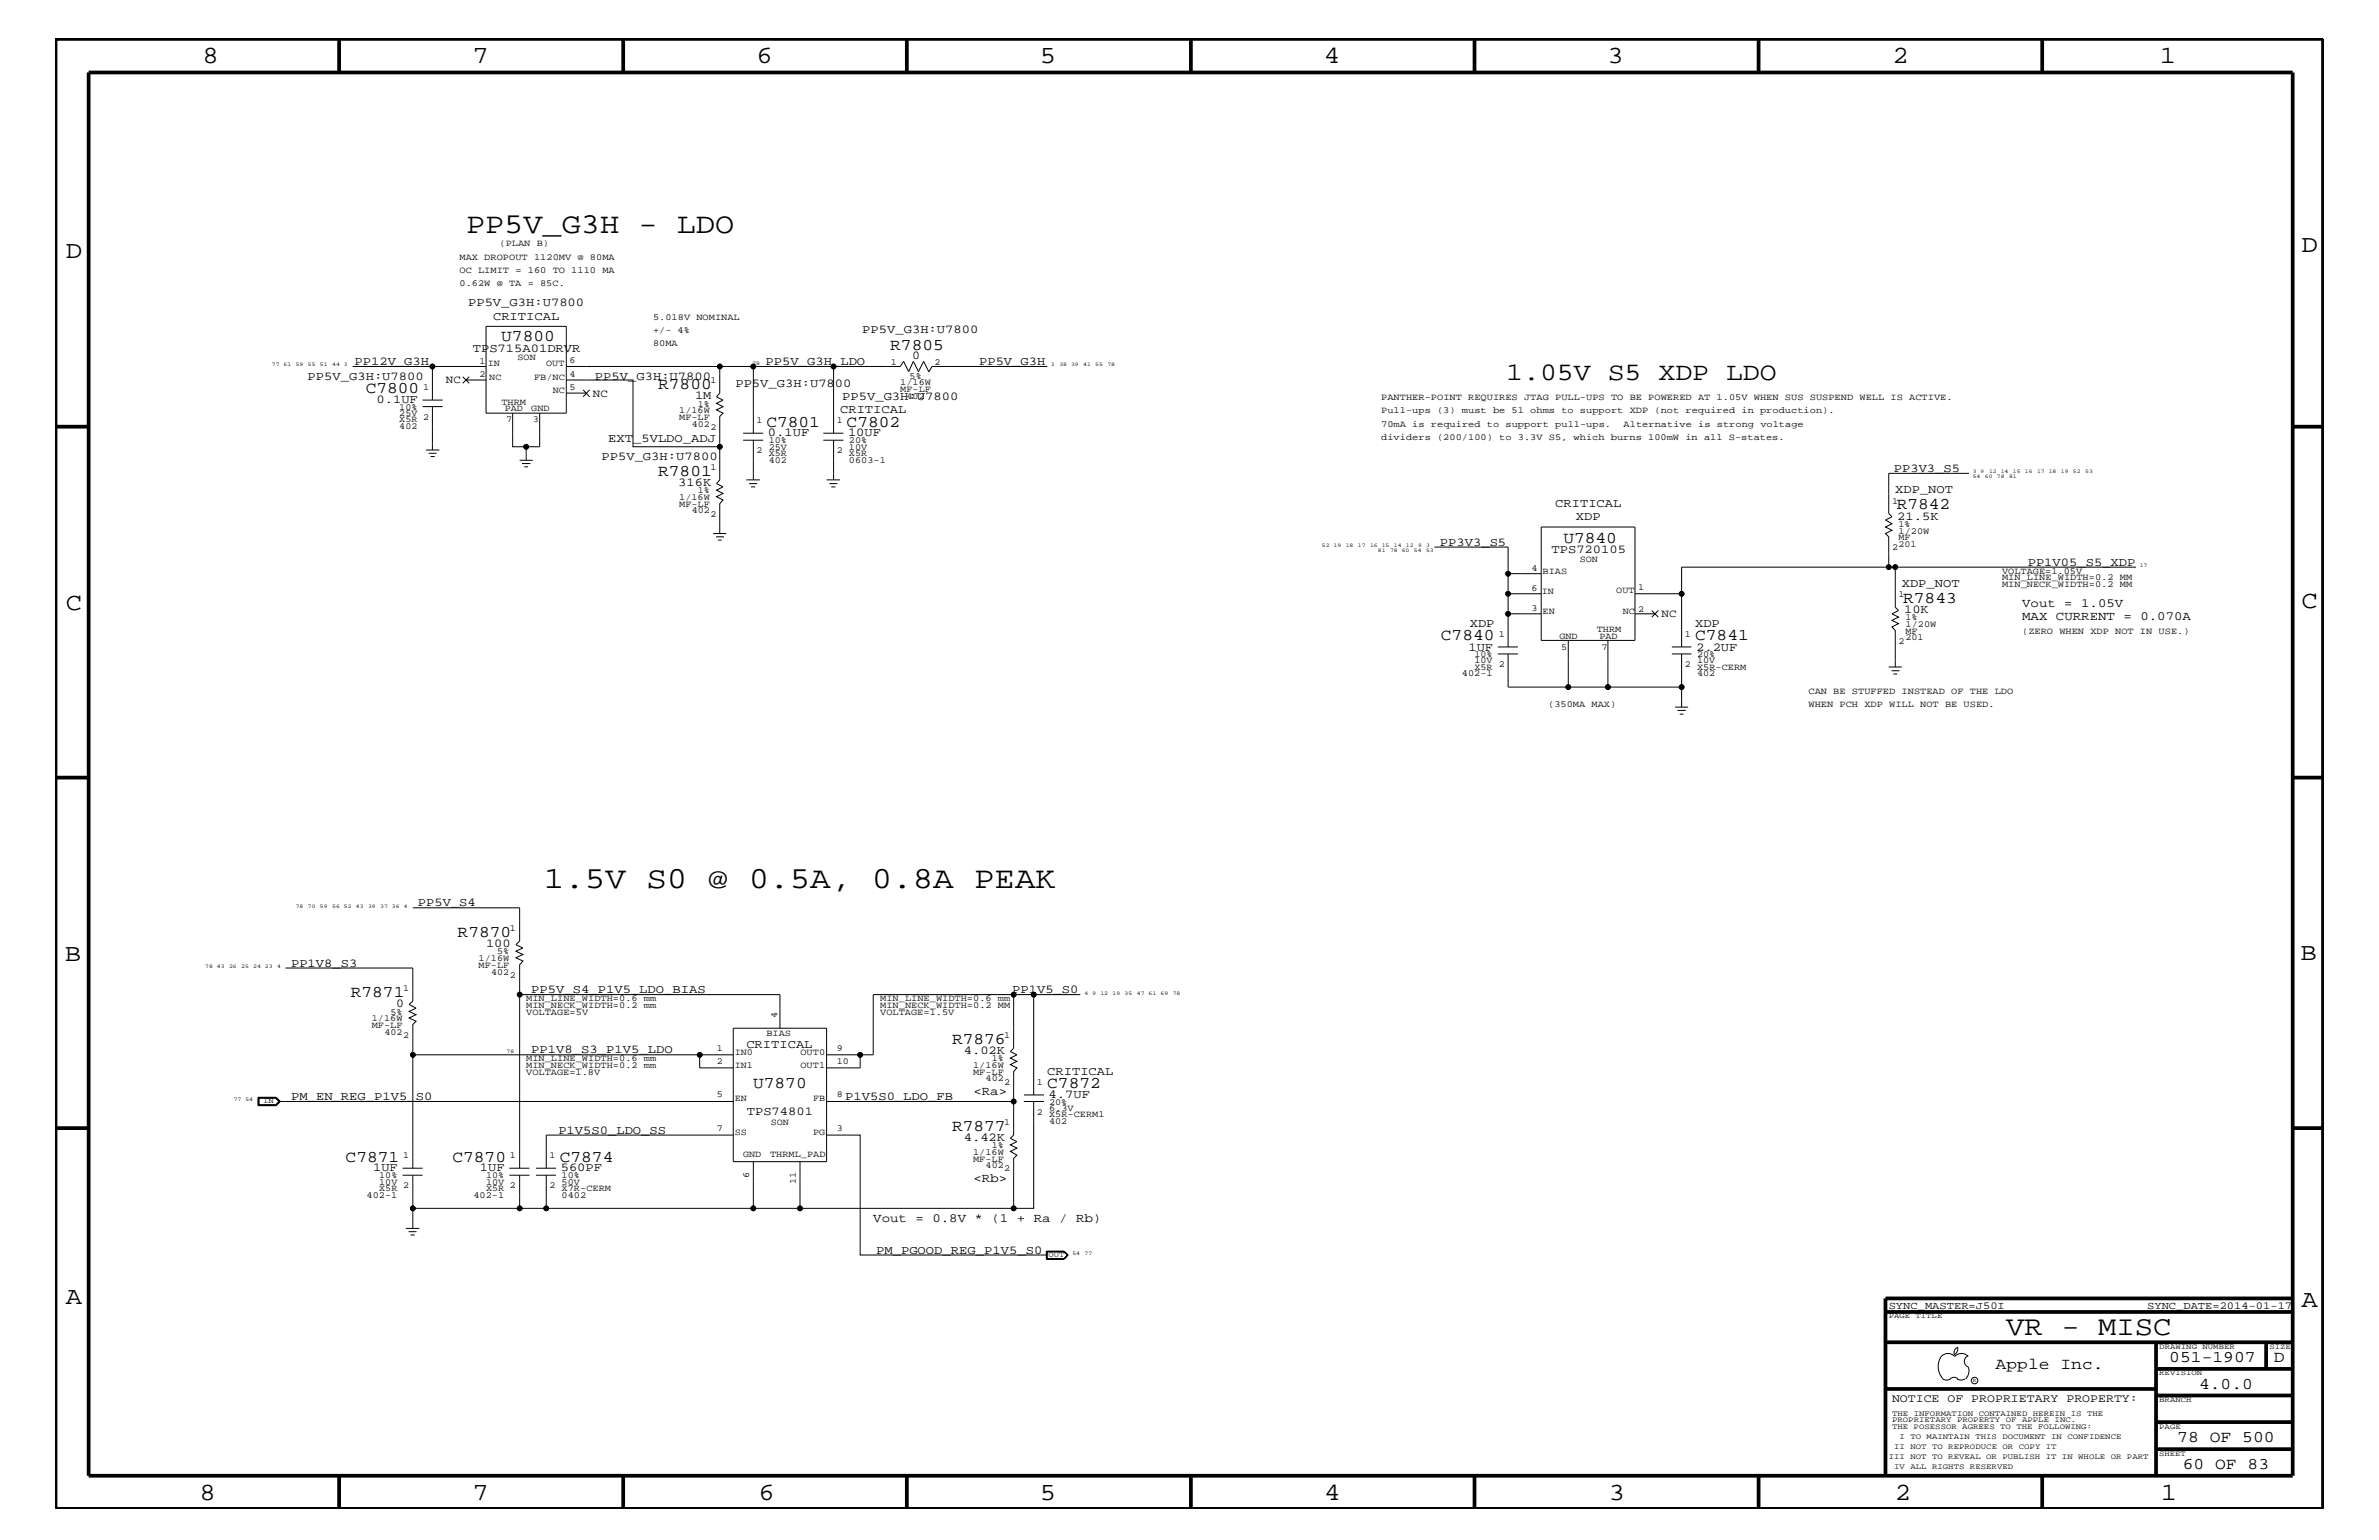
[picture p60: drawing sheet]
<svg xmlns="http://www.w3.org/2000/svg" width="432mm" height="279mm" viewBox="0 0 432 279" stroke-linecap="round" stroke-linejoin="round" font-family="sans-serif">
<defs><g id="words">
<text font-size="5.6" x="98.7" y="161.1">1.5V S0 @ 0.5A, 0.8A PEAK</text>
<text font-size="5.2" x="84.6" y="42.3">PP5V_G3H - LDO</text>
<text font-size="5" x="364.2" y="242.3">VR - MISC</text>
<text font-size="4.6" x="273.4" y="68.9">1.05V S5 XDP LDO</text>
<g font-size="4.5">
<text x="36.7" y="11.5">8</text>
<text x="85.8" y="11.5">7</text>
<text x="137.3" y="11.5">6</text>
<text x="188.7" y="11.5">5</text>
<text x="240.3" y="11.5">4</text>
<text x="291.8" y="11.5">3</text>
<text x="343.5" y="11.5">2</text>
<text x="392" y="11.5">1</text>
<text x="11.9" y="46.8">D</text>
<text x="417.7" y="45.7">D</text>
<text x="11.9" y="110.6">C</text>
<text x="417.7" y="110.3">C</text>
<text x="11.8" y="174.3">B</text>
<text x="417.6" y="174.2">B</text>
<text x="11.9" y="236.7">A</text>
<text x="417.7" y="237.1">A</text>
<text x="36.2" y="272.1">8</text>
<text x="85.8" y="272.1">7</text>
<text x="137.7" y="272.1">6</text>
<text x="188.7" y="272.1">5</text>
<text x="240.4" y="272.1">4</text>
<text x="292" y="272.1">3</text>
<text x="343.9" y="272.1">2</text>
<text x="392.2" y="272.1">1</text>
</g>
<g font-size="3">
<text x="91" y="61.9">U7800</text>
<text x="161.6" y="63.4">R7805</text>
<text x="66.4" y="71.3">C7800</text>
<text x="119.5" y="70.6">R7800</text>
<text x="139.1" y="77.4">C7801</text>
<text x="153.7" y="77.4">C7802</text>
<text x="119.5" y="86.4">R7801</text>
<text x="344.3" y="92.4">R7842</text>
<text x="283.8" y="98.5">U7840</text>
<text x="345.4" y="109.4">R7843</text>
<text x="261.5" y="116.2">C7840</text>
<text x="307.7" y="116.2">C7841</text>
<text x="83.1" y="170">R7870</text>
<text x="63.7" y="181">R7871</text>
<text x="172.8" y="189.4">R7876</text>
<text x="136.7" y="197.4">U7870</text>
<text x="190.1" y="197.4">C7872</text>
<text x="172.8" y="205.2">R7877</text>
<text x="62.7" y="210.8">C7871</text>
<text x="82.1" y="210.8">C7870</text>
<text x="101.6" y="210.8">C7874</text>
<text x="362.2" y="248.4">Apple Inc.</text>
<text x="393.7" y="247.1">051-1907</text>
<text x="399.2" y="252">4.0.0</text>
<text x="412.7" y="247.1">D</text>
<text x="395.2" y="261.6">78 OF 500</text>
<text x="396.2" y="266.6">60 OF 83</text>
</g>
<g font-size="2.3">
<text x="367" y="112.6">MAX CURRENT = 0.070A</text>
<text x="367" y="110.2">Vout = 1.05V</text>
<text x="176.7" y="198.7">&lt;Ra&gt;</text>
<text x="176.7" y="214.4">&lt;Rb&gt;</text>
<text x="158.5" y="221.7">Vout = 0.8V * (1 + Ra / Rb)</text>
</g>
<g font-size="2.2">
<text x="85" y="55.6">PP5V_G3H:U7800</text>
<text x="89.5" y="58">CRITICAL</text>
<text x="85.8" y="63.9">TPS715A01DRVR</text>
<text x="156.5" y="60.4">PP5V_G3H:U7800</text>
<text x="165.6" y="65.1">0</text>
<text x="55.8" y="68.9">PP5V_G3H:U7800</text>
<text x="64.3" y="66.2">PP12V_G3H</text>
<text x="108" y="68.9">PP5V_G3H:U7800</text>
<text x="133.5" y="70.1">PP5V_G3H:U7800</text>
<text x="138.9" y="66.2">PP5V_G3H_LDO</text>
<text x="177.7" y="66.2">PP5V_G3H</text>
<text x="68.3" y="73.2">0.1UF</text>
<text x="126.2" y="72.4">1M</text>
<text x="152.5" y="75">CRITICAL</text>
<text x="152.9" y="72.6">PP5V_G3H:U7800</text>
<text x="109.2" y="83.5">PP5V_G3H:U7800</text>
<text x="110.4" y="80.2">EXT_5VLDO_ADJ</text>
<text x="139.4" y="79.2">0.1UF</text>
<text x="153.9" y="79.2">10UF</text>
<text x="123.1" y="88.2">316K</text>
<text x="343.7" y="85.6">PP3V3_S5</text>
<text x="344" y="89.5">XDP_NOT</text>
<text x="282.3" y="92">CRITICAL</text>
<text x="286" y="94.3">XDP</text>
<text x="344.3" y="94.3">21.5K</text>
<text x="261.4" y="99">PP3V3_S5</text>
<text x="281.6" y="100.4">TPS720105</text>
<text x="345.2" y="106.5">XDP_NOT</text>
<text x="368" y="102.6">PP1V05_S5_XDP</text>
<text x="266.8" y="113.7">XDP</text>
<text x="307.7" y="113.7">XDP</text>
<text x="345.6" y="111.2">10K</text>
<text x="266.5" y="118.1">1UF</text>
<text x="307.8" y="118.1">2.2UF</text>
<text x="75.9" y="164.5">PP5V_S4</text>
<text x="88.2" y="171.8">100</text>
<text x="52.8" y="175.4">PP1V8_S3</text>
<text x="71.9" y="182.7">0</text>
<text x="96.4" y="180.2">PP5V_S4_P1V5_LDO_BIAS</text>
<text x="183.7" y="180.2">PP1V5_S0</text>
<text x="96.4" y="191.1">PP1V8_S3_P1V5_LDO</text>
<text x="135.5" y="190.2">CRITICAL</text>
<text x="174.9" y="191.2">4.02K</text>
<text x="190.1" y="195">CRITICAL</text>
<text x="52.8" y="199.6">PM_EN_REG_P1V5_S0</text>
<text x="135.6" y="202.3">TPS74801</text>
<text x="153.4" y="199.6">P1V5S0_LDO_FB</text>
<text x="190.3" y="199.2">4.7UF</text>
<text x="101.3" y="205.7">P1V5S0_LDO_SS</text>
<text x="174.9" y="207">4.42K</text>
<text x="67.7" y="212.5">1UF</text>
<text x="87.1" y="212.5">1UF</text>
<text x="101.8" y="212.5">560PF</text>
<text x="159" y="227.5">PM_PGOOD_REG_P1V5_S0</text>
</g>
<text font-size="2.1" x="343.4" y="254.4">NOTICE OF PROPRIETARY PROPERTY:</text>
<g font-size="2">
<text x="80.9" y="69.5">NC</text>
<text x="107.6" y="72">NC</text>
<text x="301.6" y="112">NC</text>
</g>
<g font-size="1.9">
<text x="342.8" y="237.4">SYNC_MASTER=J50I</text>
<text x="389.7" y="237.4">SYNC_DATE=2014-01-17</text>
</g>
<g font-size="1.7">
<text x="83.4" y="47.1">MAX DROPOUT 1120MV @ 80MA</text>
<text x="90.7" y="44.6">(PLAN B)</text>
<text x="83.4" y="49.6">OC LIMIT = 160 TO 1110 MA</text>
<text x="83.4" y="51.9">0.62W @ TA = 85C.</text>
<text x="118.5" y="58">5.018V NOMINAL</text>
<text x="87" y="66">1</text>
<text x="93.9" y="65.3">SON</text>
<text x="103.4" y="65.9">6</text>
<text x="118.5" y="62.9">80MA</text>
<text x="118.5" y="60.4">+/- 4%</text>
<text x="76.8" y="70.7">1</text>
<text x="87" y="68.4">2</text>
<text x="88.6" y="66.5">IN</text>
<text x="88.8" y="68.9">NC</text>
<text x="96.9" y="68.9">FB/NC</text>
<text x="99.1" y="66.5">OUT</text>
<text x="100.3" y="71.3">NC</text>
<text x="103.4" y="68.4">4</text>
<text x="103.4" y="70.7">5</text>
<text x="128.9" y="69.5">1</text>
<text x="161.7" y="66.2">1</text>
<text x="163.4" y="69.9">1/16W</text>
<text x="163.4" y="71.1">MF-LF</text>
<text x="165.1" y="68.7">5%</text>
<text x="169.6" y="66.2">2</text>
<text x="72.5" y="75.5">25V</text>
<text x="72.5" y="74.4">10%</text>
<text x="72.5" y="77.9">402</text>
<text x="72.5" y="76.7">X5R</text>
<text x="76.8" y="76.2">2</text>
<text x="91" y="73.4">THRM</text>
<text x="91.6" y="74.6">PAD</text>
<text x="91.9" y="76.7">7</text>
<text x="96.4" y="74.6">GND</text>
<text x="96.7" y="76.7">3</text>
<text x="123.3" y="75">1/16W</text>
<text x="123.3" y="76.2">MF-LF</text>
<text x="125.6" y="77.4">402</text>
<text x="126.7" y="73.8">1%</text>
<text x="137.3" y="76.8">1</text>
<text x="151.9" y="76.8">1</text>
<text x="164.5" y="72.3">402</text>
<text x="250.7" y="72.6">PANTHER-POINT REQUIRES JTAG PULL-UPS TO BE POWERED AT 1.05V WHEN SUS SUSPEND WELL IS ACTIVE.</text>
<text x="250.7" y="77.4">70mA is required to support pull-ups.</text>
<text x="250.7" y="75">Pull-ups (3) must be 51 ohms to support XDP (not required in production).</text>
<text x="294.7" y="77.4">Alternative is strong voltage</text>
<text x="128.9" y="78">2</text>
<text x="137.3" y="82.2">2</text>
<text x="139.5" y="81.6">25V</text>
<text x="139.5" y="80.5">10%</text>
<text x="139.5" y="83.9">402</text>
<text x="139.5" y="82.7">X5R</text>
<text x="151.9" y="82.2">2</text>
<text x="154.1" y="81.6">10V</text>
<text x="154.1" y="80.5">20%</text>
<text x="154.1" y="83.9">0603-1</text>
<text x="154.1" y="82.7">X5R</text>
<text x="250.7" y="79.9">dividers (200/100) to 3.3V S5, which burns 100mW in all S-states.</text>
<text x="126.7" y="89.5">1%</text>
<text x="128.9" y="85.3">1</text>
<text x="123.3" y="92">MF-LF</text>
<text x="123.3" y="90.7">1/16W</text>
<text x="125.6" y="93.2">402</text>
<text x="128.9" y="93.8">2</text>
<text x="343.4" y="91.4">1</text>
<text x="344.6" y="95.6">1%</text>
<text x="286.7" y="101.9">SON</text>
<text x="343.4" y="99.9">2</text>
<text x="344.6" y="96.8">1/20W</text>
<text x="344.6" y="99.3">201</text>
<text x="344.6" y="98">MF</text>
<text x="278" y="107.2">6</text>
<text x="278" y="103.6">4</text>
<text x="279.8" y="107.7">IN</text>
<text x="280" y="104.1">BIAS</text>
<text x="293.4" y="107.6">OUT</text>
<text x="297.3" y="107.1">1</text>
<text x="363.4" y="106.5">MIN_NECK_WIDTH=0.2 MM</text>
<text x="363.4" y="105.3">MIN_LINE_WIDTH=0.2 MM</text>
<text x="363.4" y="104.1">VOLTAGE=1.05V</text>
<text x="278" y="110.9">3</text>
<text x="280" y="111.4">EN</text>
<text x="294.6" y="111.4">NC</text>
<text x="297.3" y="111">2</text>
<text x="344.6" y="108.3">1</text>
<text x="345.9" y="113.7">1/20W</text>
<text x="345.9" y="112.6">1%</text>
<text x="267.6" y="119.2">10%</text>
<text x="272" y="115.6">1</text>
<text x="283" y="116">GND</text>
<text x="283.4" y="117.9">5</text>
<text x="289.8" y="114.8">THRM</text>
<text x="290.3" y="115.9">PAD</text>
<text x="290.7" y="117.9">7</text>
<text x="305.8" y="115.6">1</text>
<text x="308" y="119.2">20%</text>
<text x="344.6" y="116.8">2</text>
<text x="345.9" y="116.2">201</text>
<text x="345.9" y="115">MF</text>
<text x="367" y="115">(ZERO WHEN XDP NOT IN USE.)</text>
<text x="265.3" y="122.7">402-1</text>
<text x="267.6" y="120.3">10V</text>
<text x="267.6" y="121.5">X5R</text>
<text x="272" y="121">2</text>
<text x="305.8" y="121">2</text>
<text x="308" y="120.3">10V</text>
<text x="308" y="122.7">402</text>
<text x="308" y="121.5">X5R-CERM</text>
<text x="328.3" y="125.9">CAN BE STUFFED INSTEAD OF THE LDO</text>
<text x="281" y="128.3">(350MA MAX)</text>
<text x="328.3" y="128.3">WHEN PCH XDP WILL NOT BE USED.</text>
<text x="90.3" y="173.2">5%</text>
<text x="92.5" y="168.9">1</text>
<text x="73.2" y="179.9">1</text>
<text x="86.9" y="174.4">1/16W</text>
<text x="86.9" y="175.6">MF-LF</text>
<text x="89.2" y="176.8">402</text>
<text x="92.5" y="177.4">2</text>
<text x="67.5" y="185.3">1/16W</text>
<text x="70.9" y="184.1">5%</text>
<text x="95.5" y="182.9">MIN_NECK_WIDTH=0.2 mm</text>
<text x="95.5" y="181.6">MIN_LINE_WIDTH=0.6 mm</text>
<text x="95.5" y="184.1">VOLTAGE=5V</text>
<text x="141.1" y="184.7" transform="rotate(-90 141.1 184.7)">4</text>
<text x="159.8" y="182.9">MIN_NECK_WIDTH=0.2 MM</text>
<text x="159.8" y="181.6">MIN_LINE_WIDTH=0.6 mm</text>
<text x="159.8" y="184.1">VOLTAGE=1.5V</text>
<text x="67.5" y="186.5">MF-LF</text>
<text x="69.8" y="187.7">402</text>
<text x="73.2" y="188.3">2</text>
<text x="130.1" y="190.6">1</text>
<text x="133.3" y="191.4">IN0</text>
<text x="139.1" y="188">BIAS</text>
<text x="145.3" y="191.4">OUT0</text>
<text x="151.9" y="190.6">9</text>
<text x="182.3" y="188.3">1</text>
<text x="95.5" y="193.7">MIN_NECK_WIDTH=0.2 mm</text>
<text x="95.5" y="192.6">MIN_LINE_WIDTH=0.6 mm</text>
<text x="95.5" y="195">VOLTAGE=1.8V</text>
<text x="130.1" y="193.1">2</text>
<text x="133.3" y="193.7">IN1</text>
<text x="145.3" y="193.7">OUT1</text>
<text x="151.9" y="193.1">10</text>
<text x="176.6" y="193.7">1/16W</text>
<text x="176.6" y="195">MF-LF</text>
<text x="178.9" y="196.2">402</text>
<text x="180" y="192.6">1%</text>
<text x="182.3" y="196.8">2</text>
<text x="188.2" y="196.8">1</text>
<text x="130.1" y="199.1">5</text>
<text x="133.3" y="199.8">EN</text>
<text x="147.6" y="199.8">FB</text>
<text x="151.9" y="199.1">8</text>
<text x="188.2" y="202.3">2</text>
<text x="190.4" y="201.5">6.3V</text>
<text x="190.4" y="200.4">20%</text>
<text x="190.4" y="204">402</text>
<text x="190.4" y="202.7">X5R-CERM1</text>
<text x="130.1" y="205.2">7</text>
<text x="133.3" y="205.9">SS</text>
<text x="134.9" y="209.9">GND</text>
<text x="139.8" y="209.9">THRML_PAD</text>
<text x="139.9" y="204.1">SON</text>
<text x="147.6" y="205.9">PG</text>
<text x="151.9" y="205.2">3</text>
<text x="176.6" y="209.6">1/16W</text>
<text x="180" y="208.3">1%</text>
<text x="182.3" y="204.1">1</text>
<text x="68.8" y="214.9">10V</text>
<text x="68.8" y="213.8">10%</text>
<text x="73.2" y="215.6">2</text>
<text x="73.2" y="210.2">1</text>
<text x="88.2" y="214.9">10V</text>
<text x="88.2" y="213.8">10%</text>
<text x="92.5" y="215.6">2</text>
<text x="92.5" y="210.2">1</text>
<text x="99.7" y="215.6">2</text>
<text x="99.7" y="210.2">1</text>
<text x="101.9" y="214.9">50V</text>
<text x="101.9" y="213.8">10%</text>
<text x="136" y="213.6" transform="rotate(-90 136 213.6)">6</text>
<text x="144.4" y="214.7" transform="rotate(-90 144.4 214.7)">11</text>
<text x="176.6" y="210.8">MF-LF</text>
<text x="178.9" y="211.9">402</text>
<text x="182.3" y="212.5">2</text>
<text x="66.5" y="217.3">402-1</text>
<text x="68.8" y="216.1">X5R</text>
<text x="85.9" y="217.3">402-1</text>
<text x="88.2" y="216.1">X5R</text>
<text x="101.9" y="217.3">0402</text>
<text x="101.9" y="216.1">X7R-CERM</text>
</g>
<g font-size="1.4">
<text x="47.8" y="200.2">IN</text>
<text x="190.3" y="228.1">OUT</text>
<text x="342.8" y="239.2">PAGE TITLE</text>
<text x="391.9" y="244.7">DRAWING NUMBER</text>
<text x="411.9" y="244.7">SIZE</text>
<text x="391.9" y="249.5">REVISION</text>
<text x="343.4" y="256.8">THE INFORMATION CONTAINED HEREIN IS THE</text>
<text x="391.9" y="254.4">BRANCH</text>
<text x="343.4" y="258">PROPRIETARY PROPERTY OF APPLE INC.</text>
<text x="343.4" y="259.3">THE POSESSOR AGREES TO THE FOLLOWING:</text>
<text x="343.8" y="262.9">II NOT TO REPRODUCE OR COPY IT</text>
<text x="344.8" y="261.1">I TO MAINTAIN THIS DOCUMENT IN CONFIDENCE</text>
<text x="391.9" y="259.3">PAGE</text>
<text x="342.8" y="264.7">III NOT TO REVEAL OR PUBLISH IT IN WHOLE OR PART</text>
<text x="343.8" y="266.6">IV ALL RIGHTS RESERVED</text>
<text x="391.9" y="264.1">SHEET</text>
</g>
<g font-size="1">
<text x="49.4" y="66.5">77 61</text>
<text x="53.7" y="66.5">59</text>
<text x="55.9" y="66.5">55</text>
<text x="58.1" y="66.5">51</text>
<text x="60.3" y="66.5">44 3</text>
<text x="136.6" y="66.2">78</text>
<text x="190.8" y="66.5">3</text>
<text x="192.3" y="66.5">38 39</text>
<text x="196.6" y="66.5">41</text>
<text x="198.8" y="66.5">55</text>
<text x="201" y="66.5">78</text>
<text x="358.1" y="85.9">3</text>
<text x="358.1" y="86.7">54</text>
<text x="359.5" y="85.9">9</text>
<text x="360.3" y="86.7">60</text>
<text x="361" y="85.9">12 14</text>
<text x="362.5" y="86.7">78</text>
<text x="364.7" y="86.7">81</text>
<text x="365.3" y="85.9">15</text>
<text x="367.5" y="85.9">16</text>
<text x="369.7" y="85.9">17 18</text>
<text x="374.1" y="85.9">19</text>
<text x="376.3" y="85.9">52</text>
<text x="378.5" y="85.9">53</text>
<text x="239.9" y="99.3">52 19</text>
<text x="244.3" y="99.3">18</text>
<text x="246.5" y="99.3">17</text>
<text x="248.7" y="99.3">16 15</text>
<text x="250.1" y="100.1">81</text>
<text x="252.3" y="100.1">78 60</text>
<text x="253" y="99.3">14</text>
<text x="255.2" y="99.3">12</text>
<text x="256.6" y="100.1">54</text>
<text x="257.4" y="99.3">9</text>
<text x="258.8" y="100.1">53</text>
<text x="258.8" y="99.3">3</text>
<text x="388.4" y="102.9">17</text>
<text x="53.7" y="164.7">78</text>
<text x="55.9" y="164.7">70</text>
<text x="58.1" y="164.7">59</text>
<text x="60.3" y="164.7">56 52</text>
<text x="64.6" y="164.7">43</text>
<text x="66.8" y="164.7">39</text>
<text x="69" y="164.7">37 36</text>
<text x="73.3" y="164.7">4</text>
<text x="37.3" y="175.6">78 43</text>
<text x="41.6" y="175.6">26</text>
<text x="43.8" y="175.6">25</text>
<text x="46" y="175.6">24 23</text>
<text x="50.3" y="175.6">4</text>
<text x="196.8" y="180.5">4</text>
<text x="198.3" y="180.5">9</text>
<text x="199.7" y="180.5">12</text>
<text x="201.9" y="180.5">19</text>
<text x="204.1" y="180.5">35</text>
<text x="206.3" y="180.5">47 61</text>
<text x="210.7" y="180.5">69</text>
<text x="212.9" y="180.5">78</text>
<text x="91.9" y="191.1">78</text>
<text x="42.4" y="199.8">77 54</text>
<text x="194.6" y="227.7">54</text>
<text x="196.8" y="227.7">77</text>
<text x="358.1" y="250.7">R</text>
</g>
</g></defs>
<g fill="none" stroke="#000" stroke-width=".18">
<path d="M88.2 59.2h14.6v15.8h-14.6zM64 66.5h14.5M76.7 73.8h3.6M76.7 72.6h3.6M78.5 73.8v7.8M84 68.4l1.2 1.1M84.6 68.9h3.6M85.2 68.4l-1.2 1.1M88.2 66.5h-9.7v6.1M93 75v6.1h2.5M98 75v6.1h-2.5M102.8 66.5h27.8v4.8l-.6 .7 1.2 .6-1.2 .6 1.2 .6-1.2 .6 1.2 .6-.6 .6v5.5"/>
<path d="M102.8 68.9h12.1v12.2h15.7v6l-.6 .6 1.2 .6-1.2 .6 1.2 .6-1.2 .6 1.2 .6-.6 .7v5.4M102.8 71.3h3.6M105.8 70.7l1.2 1.3M107 70.7l-1.2 1.3M130.6 66.5h6.1v12.1M134.9 79.9h3.6M134.9 78.6h3.6M136.7 66.5h14.6v12.1M136.7 79.9v7.2M149.4 79.9h3.7M149.4 78.6h3.7M151.3 79.9v7.2"/>
<path d="M151.3 66.5h12.1l.6-.9 .9 1.8 .9-1.8 .9 1.8 .9-1.8 1 1.8M190.1 66.5h-20.9l-.6 1M77.3 81.6h2.5M77.8 82.2h1.4M78.1 82.8h.8M94.3 83.5h2.4M94.7 84.1h1.6M95.2 84.7h.6M95.5 81.1v2.4M129.5 96.8h2.3M130 97.4h1.4M130.3 98h.7"/>
<path d="M135.5 87.1h2.4M136 87.7h1.4M136.3 88.3h.8M150 87.1h2.5M150.5 87.7h1.5M150.9 88.3h.7M260.4 99.3h13.3v12.1M279.7 95.6h17.1v20.6h-17.1zM357.4 85.9h-14.6v7.3l.6 .6-1.2 .5 1.2 .7-1.2 .6 1.2 .6-1.2 .6 .6 .6v5.5h-37.6v14.5M271.9 118.6h3.6M271.9 117.4h3.6M273.7 107.7h6"/>
<path d="M273.7 104.1h6M273.7 118.6v6.1h10.9M279.7 111.4h-6v6M284.6 116.2v8.5h7.2M291.8 116.2v8.5M296.8 111.4h3.6M296.8 107.7h8.4M299.8 110.8l1.2 1.2M301 110.8l-1.2 1.2M303.4 118.6h3.6M303.4 117.4h3.6M305.2 118.6v9.7"/>
<path d="M342.8 102.9h1.2v7.3l.6 .6-1.2 .6 1.2 .6-1.2 .6 1.2 .5-1.2 .6 .6 .7v6.6M344 102.9h43.7M291.8 124.7h13.4M304 128.3h2.4M304.5 128.9h1.5M304.9 129.6h.7M342.8 121h2.4M343.3 121.7h1.5M343.7 122.3h.6M51.8 175.6h23.1v6l-.6 .6 1.2 .7-1.2 .6 1.2 .6-1.2 .6 1.2 .6-.6 .6v5.5M74.9 164.7h19.4v6l-.7 .7 1.3 .6-1.3 .6 1.3 .6-1.3 .6 1.3 .6-.6 .6v36.9M46.8 199.1h3.3l.8 .7-.8 .8h-3.3z"/>
<path d="M46.9 199.2h3.2l.7 .6-.7 .7h-3.2zM47 199.2v1.3M47 199.2h3l.6 .6M50 199.2l.7 .6-.7 .7M50.6 199.8h82.5M50.6 199.8l-.6 .6h-3M94.3 180.5h47.3v6M127 191.4h-52.1v20.5M127 191.4v2.3h6.1M127 191.4h6.1M133.1 186.5h16.9v24.3h-16.9zM156.1 191.4v2.3h-6.1"/>
<path d="M184 180.5v9.7l-.6 .6 1.2 .6-1.2 .6 1.2 .6-1.2 .6 1.2 .5-.6 .7v5.4h-34M184 199.8v6.1l-.6 .6 1.2 .6-1.2 .6 1.2 .6-1.2 .6 1.2 .7-.6 .6v9M185.8 199.8h3.7M185.8 198.7h3.7M187.6 199.8v19.4h-3.6M187.6 180.5v18.2M196.1 180.5h-37.6v10.9h-8.5M73.1 213.2h3.6M73.1 211.9h3.6M74.9 213.2v9.7M74.9 219.2h19.4M92.5 213.2h3.6"/>
<path d="M92.5 211.9h3.6M94.3 213.2v6h4.8v-6M97.3 213.2h3.6M97.3 211.9h3.6M99.1 219.2h37.6M133.1 205.9h-34v6M136.7 210.8v8.4h8.5v-8.4M145.2 219.2h38.8M150 205.9h6.1v21.8h34M73.7 222.9h2.4M74.2 223.5h1.4M74.5 224.1h.8"/>
<path d="M190 228.4h3.1M190 227v1.5M190 227.1h3.1M190.1 227.1v1.3M193.1 227h-3.2v1.5h3.2M193.1 227l.8 .7-.8 .8M193.1 227l.7 .7M193.1 227.1l.7 .6M193.1 227.1l.6 .6-.6 .7M193.8 227.7l-.7 .8M193.8 227.7l-.7 .7M352.3 246.1a1.72 1.72 0 0 1 2.5 0 1.69 1.69 0 0 1 2.4 0"/>
<path d="M352.4 246a3.2 3.2 0 0 0 .4 4.3l.8 .1 .4-.2M354 250.2l.7-.3 .7 .3M355.2 250.2l.7 .2 .7-.2M355.3 244.4v.3a1.18 1.18 0 0 1-.6 1.1M355.4 244.4a.99 .99 0 0 0-.6 1.4M357.2 246a1.04 1.04 0 0 0-.7 1 1.04 1.04 0 0 0 .7 1M357.3 248l.1 .7a2.11 2.11 0 0 1-.6 1.5"/>
<circle cx="78.5" cy="66.5" r=".42"/>
<circle cx="130.6" cy="66.5" r=".42"/>
<circle cx="136.7" cy="66.5" r=".42"/>
<circle cx="151.3" cy="66.5" r=".42"/>
<circle cx="95.5" cy="81.1" r=".42"/>
<circle cx="130.6" cy="81.1" r=".42"/>
<circle cx="273.7" cy="111.4" r=".42"/>
<circle cx="273.7" cy="107.7" r=".42"/>
<circle cx="273.7" cy="104.1" r=".42"/>
<circle cx="305.2" cy="107.7" r=".42"/>
<circle cx="342.8" cy="102.9" r=".42"/>
<circle cx="344" cy="102.9" r=".42"/>
<circle cx="284.6" cy="124.7" r=".42"/>
<circle cx="291.8" cy="124.7" r=".42"/>
<circle cx="305.2" cy="124.7" r=".42"/>
<circle cx="74.9" cy="191.4" r=".42"/>
<circle cx="94.3" cy="180.5" r=".42"/>
<circle cx="127" cy="191.4" r=".42"/>
<circle cx="156.1" cy="191.4" r=".42"/>
<circle cx="184" cy="199.8" r=".42"/>
<circle cx="184" cy="180.5" r=".42"/>
<circle cx="187.6" cy="180.5" r=".42"/>
<circle cx="74.9" cy="219.2" r=".42"/>
<circle cx="94.3" cy="219.2" r=".42"/>
<circle cx="99.1" cy="219.2" r=".42"/>
<circle cx="136.7" cy="219.2" r=".42"/>
<circle cx="145.2" cy="219.2" r=".42"/>
<circle cx="184" cy="219.2" r=".42"/>
<circle cx="358.4" cy="250.5" r=".59"/>
</g>
<g fill="none" stroke="#000" stroke-width=".68" stroke-linecap="butt">
<path d="M10.1 7.1h411.5v266.7h-411.5zM16.1 13.2h400v254.5h-400zM61.6 7.1v6.1M113.1 7.1v6.1M164.6 7.1v6.1M216.2 7.1v6.1M267.6 7.1v6.1M319.2 7.1v6.1M370.7 7.1v6.1M10.1 77.4h6M416.1 77.4h5.5M10.1 141.1h6"/>
<path d="M416.1 141.1h5.5M10.1 204.7h6M416.1 204.7h5.5M342.2 238h73.9M416.1 235.6h-73.9v32.1M342.2 243.5h73.9M342.2 252h49.1M391.3 248.4h24.8M391.3 243.5v24.2M391.3 258h24.8M391.3 253.2h24.8M411.3 243.5v4.9"/>
<path d="M61.6 267.7v6.1M113.1 267.7v6.1M164.6 267.7v6.1M216.2 268v5.8M267.6 267.7v6.1M319.2 267.7v6.1M370.7 267.7v6.1M391.3 262.9h24.8"/>
</g>
<g fill="#000">
<circle cx="78.5" cy="66.5" r=".42"/>
<circle cx="130.6" cy="66.5" r=".42"/>
<circle cx="136.7" cy="66.5" r=".42"/>
<circle cx="151.3" cy="66.5" r=".42"/>
<circle cx="95.5" cy="81.1" r=".42"/>
<circle cx="130.6" cy="81.1" r=".42"/>
<circle cx="273.7" cy="111.4" r=".42"/>
<circle cx="273.7" cy="107.7" r=".42"/>
<circle cx="273.7" cy="104.1" r=".42"/>
<circle cx="305.2" cy="107.7" r=".42"/>
<circle cx="342.8" cy="102.9" r=".42"/>
<circle cx="344" cy="102.9" r=".42"/>
<circle cx="284.6" cy="124.7" r=".42"/>
<circle cx="291.8" cy="124.7" r=".42"/>
<circle cx="305.2" cy="124.7" r=".42"/>
<circle cx="74.9" cy="191.4" r=".42"/>
<circle cx="94.3" cy="180.5" r=".42"/>
<circle cx="127" cy="191.4" r=".42"/>
<circle cx="156.1" cy="191.4" r=".42"/>
<circle cx="184" cy="199.8" r=".42"/>
<circle cx="184" cy="180.5" r=".42"/>
<circle cx="187.6" cy="180.5" r=".42"/>
<circle cx="74.9" cy="219.2" r=".42"/>
<circle cx="94.3" cy="219.2" r=".42"/>
<circle cx="99.1" cy="219.2" r=".42"/>
<circle cx="136.7" cy="219.2" r=".42"/>
<circle cx="145.2" cy="219.2" r=".42"/>
<circle cx="184" cy="219.2" r=".42"/>
</g>
<use href="#words"/>
</svg>
